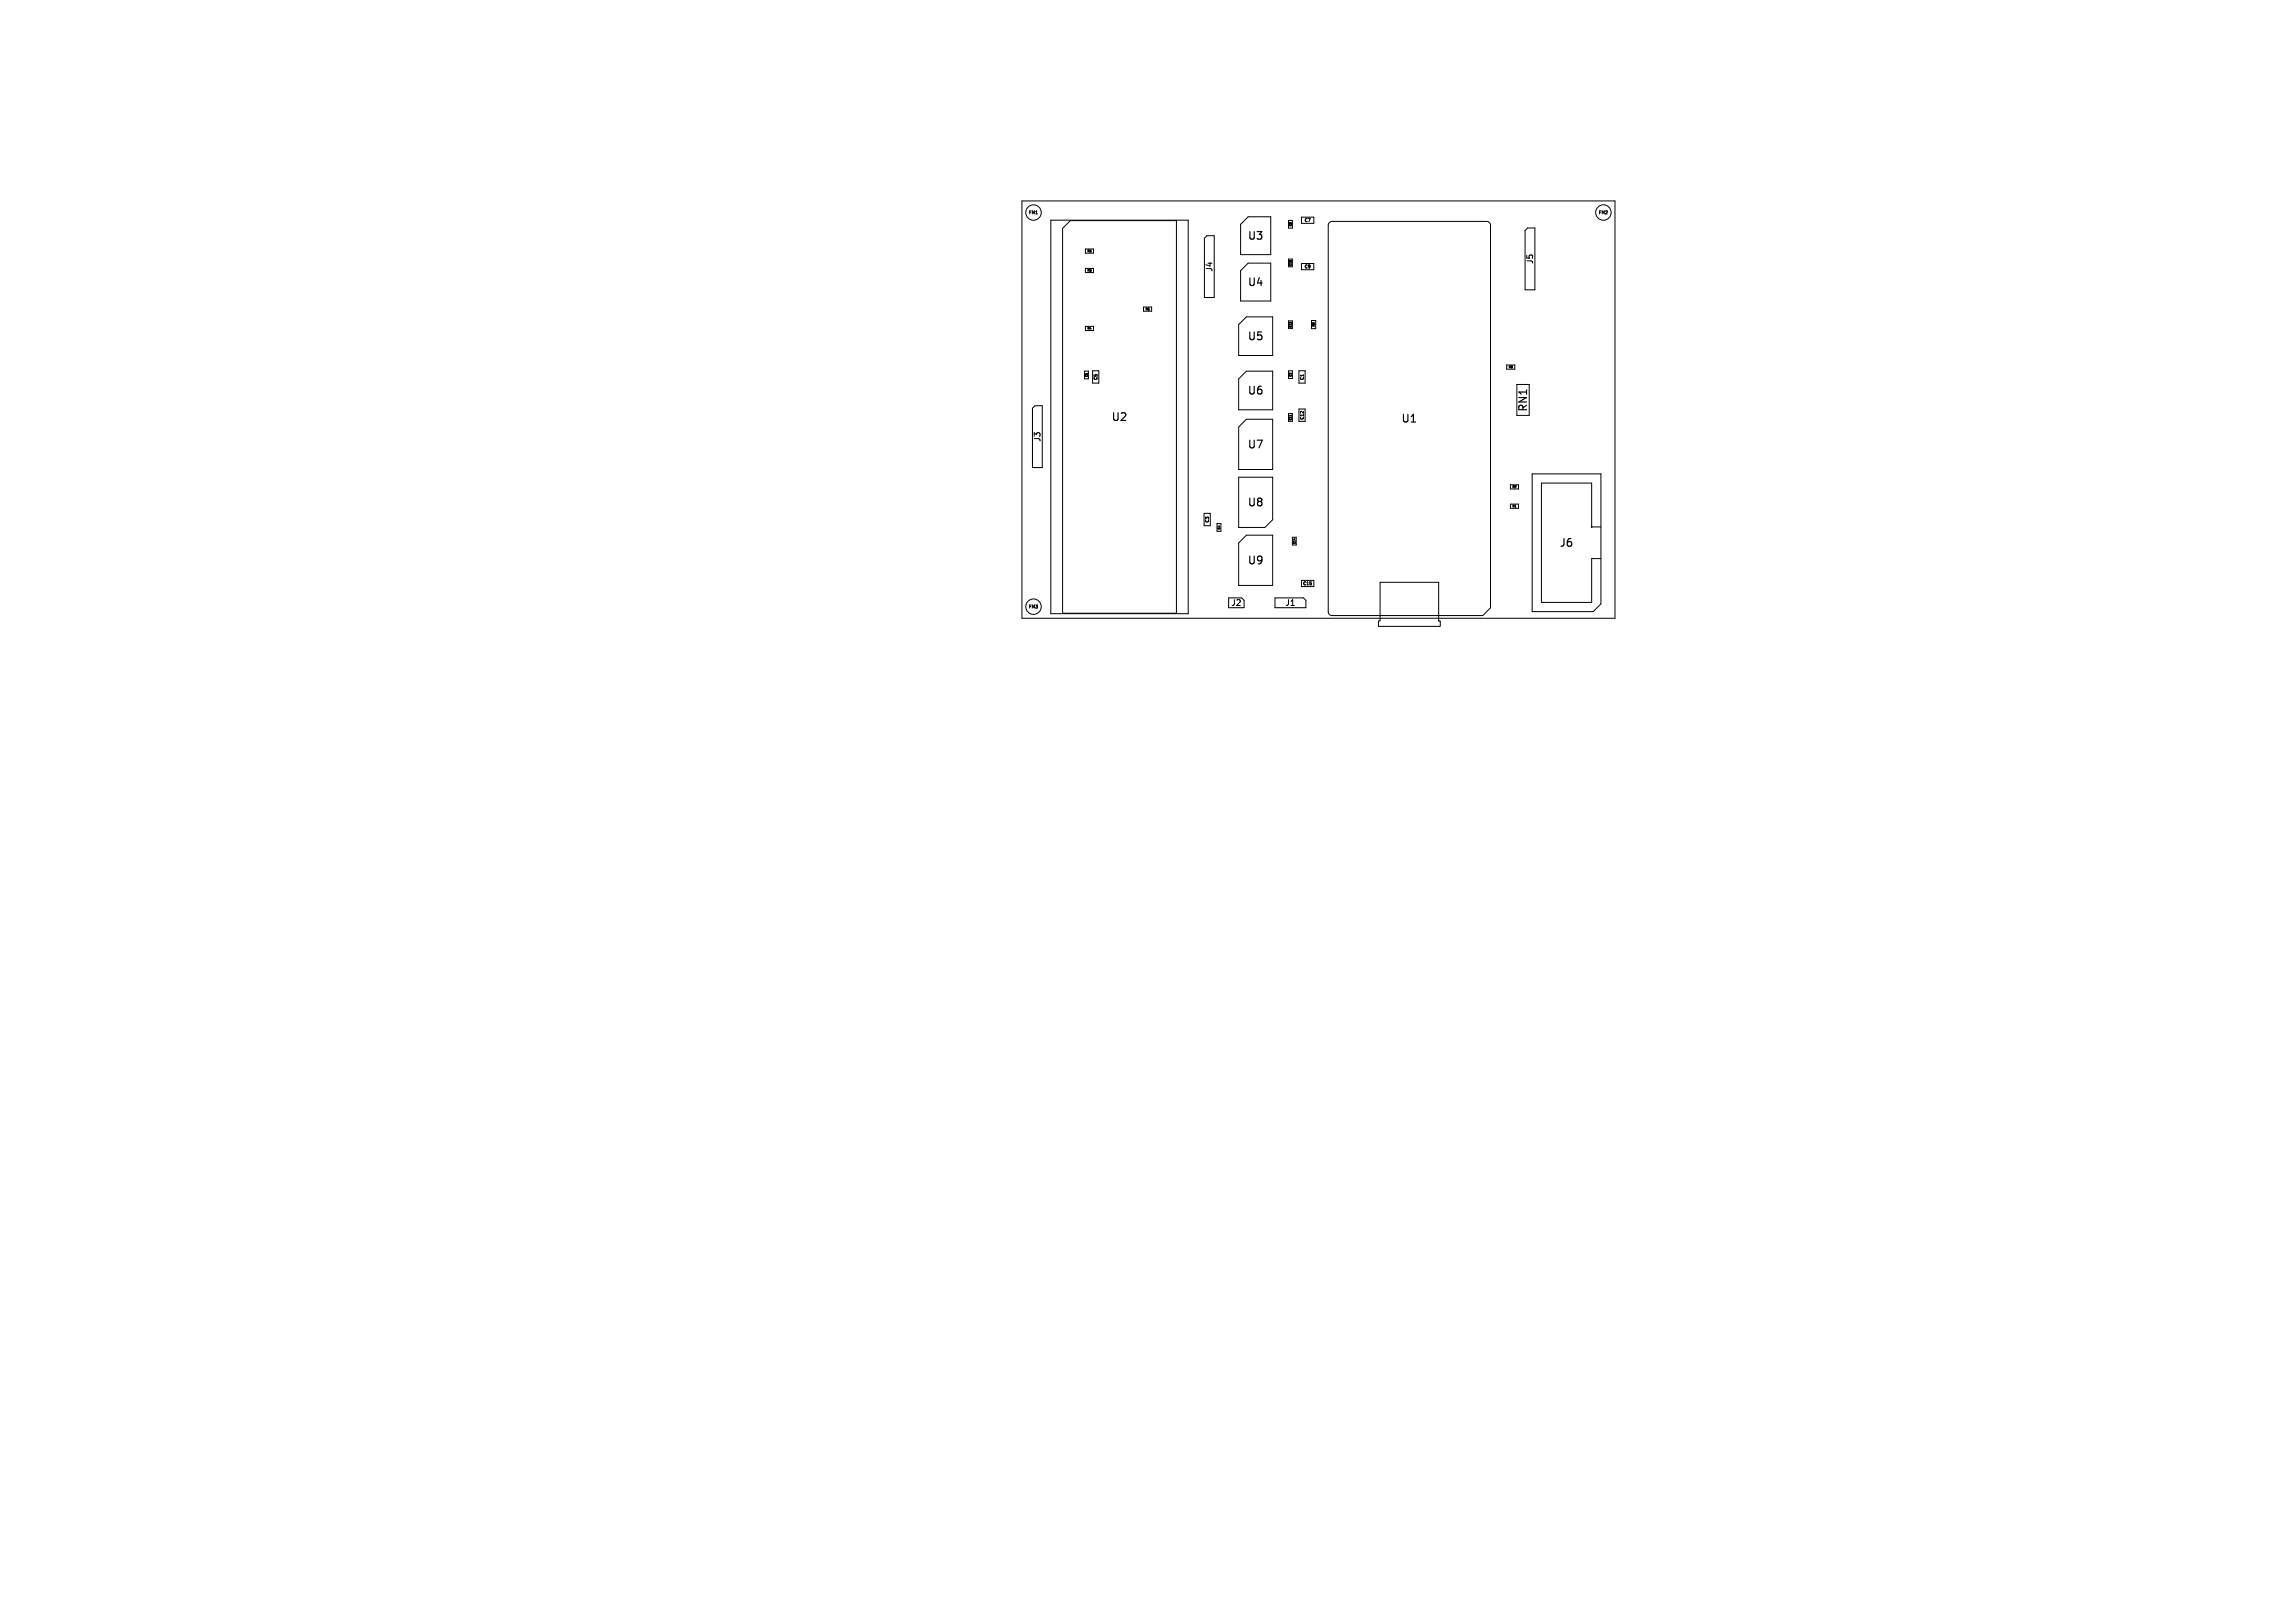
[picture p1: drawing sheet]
<svg xmlns="http://www.w3.org/2000/svg" width="297mm" height="210mm" viewBox="0 0 297 210" stroke-linecap="round" stroke-linejoin="round" font-family="sans-serif">
<defs><g id="words">
<g font-size="1.4">
<text x="161.4" y="31.2">U3</text>
<text x="161.4" y="37.2">U4</text>
<text x="161.4" y="44.2">U5</text>
<text x="161.4" y="51.3">U6</text>
<text x="197.8" y="53.4" transform="rotate(-90 197.8 53.4)">RN1</text>
<text x="143.8" y="54.7">U2</text>
<text x="161.4" y="58.2">U7</text>
<text x="181.3" y="54.9">U1</text>
<text x="161.4" y="65.7">U8</text>
<text x="201.7" y="71">J6</text>
<text x="161.4" y="73.2">U9</text>
</g>
<g font-size="1.1">
<text x="157.1" y="35.2" transform="rotate(-90 157.1 35.2)">J4</text>
<text x="198.6" y="34.2" transform="rotate(-90 198.6 34.2)">J5</text>
<text x="134.8" y="57.2" transform="rotate(-90 134.8 57.2)">J3</text>
<text x="159.3" y="78.6">J2</text>
<text x="166.3" y="78.6">J1</text>
</g>
<g font-size=".6">
<text x="133.1" y="27.8">FM1</text>
<text x="168.8" y="28.8">C7</text>
<text x="206.9" y="27.8">FM2</text>
<text x="168.8" y="34.8">C9</text>
<text x="142.1" y="49.2" transform="rotate(-90 142.1 49.2)">C5</text>
<text x="168.8" y="49.2" transform="rotate(-90 168.8 49.2)">C1</text>
<text x="168.8" y="54.4" transform="rotate(-90 168.8 54.4)">C12</text>
<text x="156.5" y="67.7" transform="rotate(-90 156.5 67.7)">C3</text>
<text x="168.6" y="75.8">C15</text>
<text x="133.1" y="78.8">FM3</text>
</g>
<g font-size=".4">
<text x="140.7" y="32.7">R5</text>
<text x="140.7" y="35.2">R3</text>
<text x="148.2" y="40.2">R6</text>
<text x="140.7" y="42.7">R4</text>
<text x="170.2" y="42.3" transform="rotate(-90 170.2 42.3)">R8</text>
<text x="195.2" y="47.7">R9</text>
<text x="195.7" y="63.2">R2</text>
<text x="195.7" y="65.7">R1</text>
</g>
<g font-size=".3">
<text x="167.2" y="29.3" transform="rotate(-90 167.2 29.3)">C8</text>
<text x="167.2" y="34.4" transform="rotate(-90 167.2 34.4)">C10</text>
<text x="167.2" y="42.4" transform="rotate(-90 167.2 42.4)">C13</text>
<text x="140.8" y="48.8" transform="rotate(-90 140.8 48.8)">C6</text>
<text x="167.2" y="48.8" transform="rotate(-90 167.2 48.8)">C2</text>
<text x="167.2" y="54.4" transform="rotate(-90 167.2 54.4)">C11</text>
<text x="157.9" y="68.5" transform="rotate(-90 157.9 68.5)">C4</text>
<text x="167.7" y="70.4" transform="rotate(-90 167.7 70.4)">C14</text>
</g>
</g></defs>
<g fill="none" stroke="#000" stroke-width=".13">
<path d="M132.2 26h76.8v54h-76.8zM136 28.5h17.8v50.9h-17.8zM137.5 29.6l1-1h13.7v50.8h-14.7zM140.5 32.2h1v.6h-1zM140.5 34.7h1v.6h-1zM148 39.7h1v.6h-1zM155.9 30.8l.3-.3h.9v8h-1.2zM161.5 34h3v4.9h-3.9v-3.9zM161.5 28h3v4.9h-3.9v-3.9zM166.7 28.5h.6v1h-.6zM166.7 33.5h.6v1h-.6zM168.4 34.1h1.6v.8h-1.6z"/>
<path d="M168.4 28.1h1.6v.8h-1.6zM172 28.8l.4-.2h20a.5 .5 0 0 1 .5 .6v49.5l-1 1h-19.5a.5 .5 0 0 1-.5-.6v-49.9zM197.4 29.8l.3-.3h.9v8h-1.2zM133.6 52.8l.3-.3h1v8h-1.3zM140.3 48h.6v1h-.6zM140.5 42.2h1v.6h-1zM141.4 48h.8v1.6h-.8zM160.3 42l1-1h3.4v5h-4.4zM161.3 48h3.4v5h-4.4v-4zM161.3 54.3h3.4v6.4h-4.4v-5.4zM166.7 41.5h.6v1h-.6zM166.7 48h.6v1h-.6z"/>
<path d="M166.7 53.5h.6v1h-.6zM167.1 53.7v.1M168.1 48h.8v1.6h-.8zM168.1 52.9h.8v1.6h-.8zM169.7 41.5h.6v1h-.6zM195 47.2h1v.6h-1zM196.3 49.7h1.6v4h-1.6zM155.8 66.4h.8v1.6h-.8zM157.5 67.7h.5v1h-.5zM159 77.4h1.7l.3 .3v.9h-2zM160.3 61.7h4.4v5.6l-1 1h-3.4zM161.3 69.3h3.4v6.4h-4.4v-5.4z"/>
<path d="M165 77.4h3.7l.3 .3v.9h-4zM167.3 69.5h.4v1h-.4zM168.4 75.1h1.6v.8h-1.6zM178.6 75.4h7.6v5h.2v.6h-8v-.6h.2zM195.5 62.7h1v.6h-1zM195.5 65.2h1v.6h-1zM198.3 61.3h8.9v16.8l-1 1h-7.9zM207.2 68.2h-1.2v-5.7h-6.5v15.5h6.5v-5.7h1.2"/>
<circle cx="133.7" cy="27.5" r="1"/>
<circle cx="207.5" cy="27.5" r="1"/>
<circle cx="133.7" cy="78.5" r="1"/>
</g>
<circle cx="206" cy="68.2" r=".05" fill="#000" stroke="#000" stroke-width=".13"/>
<use href="#words"/>
</svg>
